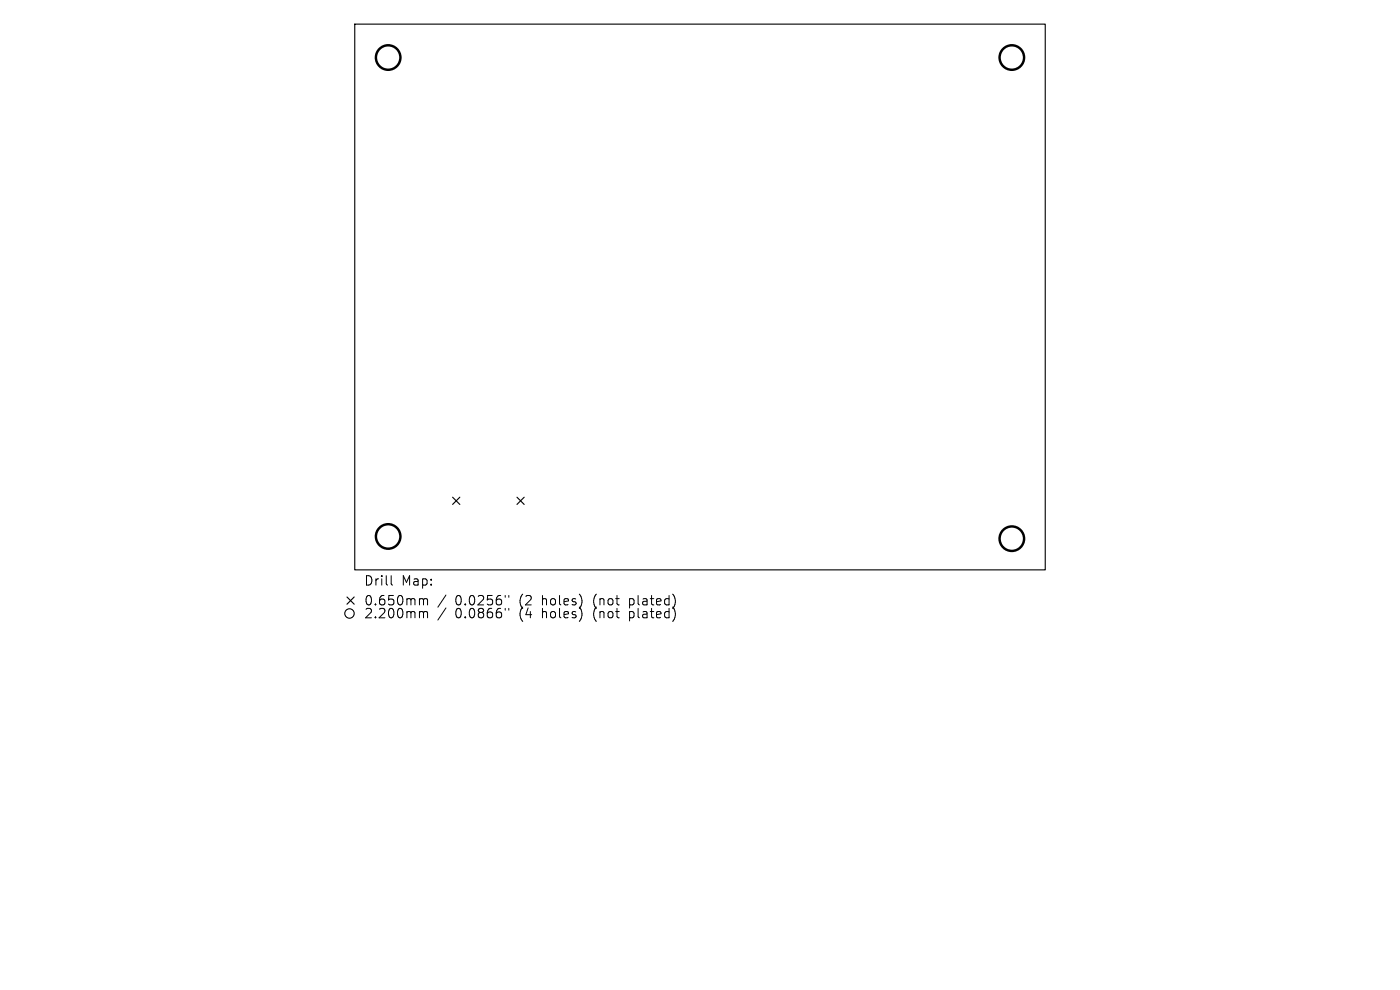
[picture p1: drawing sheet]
<svg xmlns="http://www.w3.org/2000/svg" width="297mm" height="210mm" viewBox="0 0 297 210" stroke-linecap="round" stroke-linejoin="round" font-family="sans-serif">
<defs><g id="words">
<g font-size="2.8">
<text x="77.1" y="124.5">Drill</text>
<text x="85.2" y="124.5">Map:</text>
<text x="77.1" y="128.7">0.650mm</text>
<text x="77.1" y="131.4">2.200mm</text>
<text x="96.6" y="128.7">0.0256&quot;</text>
<text x="96.6" y="131.4">0.0866&quot;</text>
<text x="110.3" y="128.7">(2</text>
<text x="110.3" y="131.4">(4</text>
<text x="115.3" y="128.7">holes)</text>
<text x="115.3" y="131.4">holes)</text>
<text x="126.3" y="128.7">(not</text>
<text x="126.3" y="131.4">(not</text>
<text x="134.2" y="128.7">plated)</text>
<text x="134.2" y="131.4">plated)</text>
</g>
</g></defs>
<g fill="none" stroke="#000" stroke-width=".24">
<path d="M75.3 5.1h146.4v115.8h-146.4zM96 105.5l1.6 1.5M97.6 105.5l-1.6 1.5M109.7 105.5l1.5 1.5M111.2 105.5l-1.5 1.5M73.6 126.6l1.5 1.6M75.1 126.6l-1.5 1.6"/>
<circle cx="74.1" cy="130.1" r="1"/>
</g>
<g fill="none" stroke="#000" stroke-width=".52">
<circle cx="82.3" cy="12.2" r="2.6"/>
<circle cx="214.7" cy="12.2" r="2.6"/>
<circle cx="82.3" cy="113.8" r="2.6"/>
<circle cx="214.7" cy="114.3" r="2.6"/>
</g>
<g fill="none" stroke="#000" stroke-width=".21">
<path d="M83 122.1v1.7l.3 .3M89.3 127h.3l.2 .3M89.3 129.7h.3l.2 .3M89.8 127.3l.3-.3 .5 .1 .1 1.2M89.8 127.3v1M89.8 130v1.1M89.8 130l.3-.3 .5 .1 .1 1.3M94.6 126.2l-1.7 2.6M94.6 129l-1.7 2.5M107.2 126.3v.4M107.2 129.1v.3M107.9 126.3v.4"/>
<path d="M107.9 129.1v.3"/>
</g>
<use href="#words"/>
</svg>
